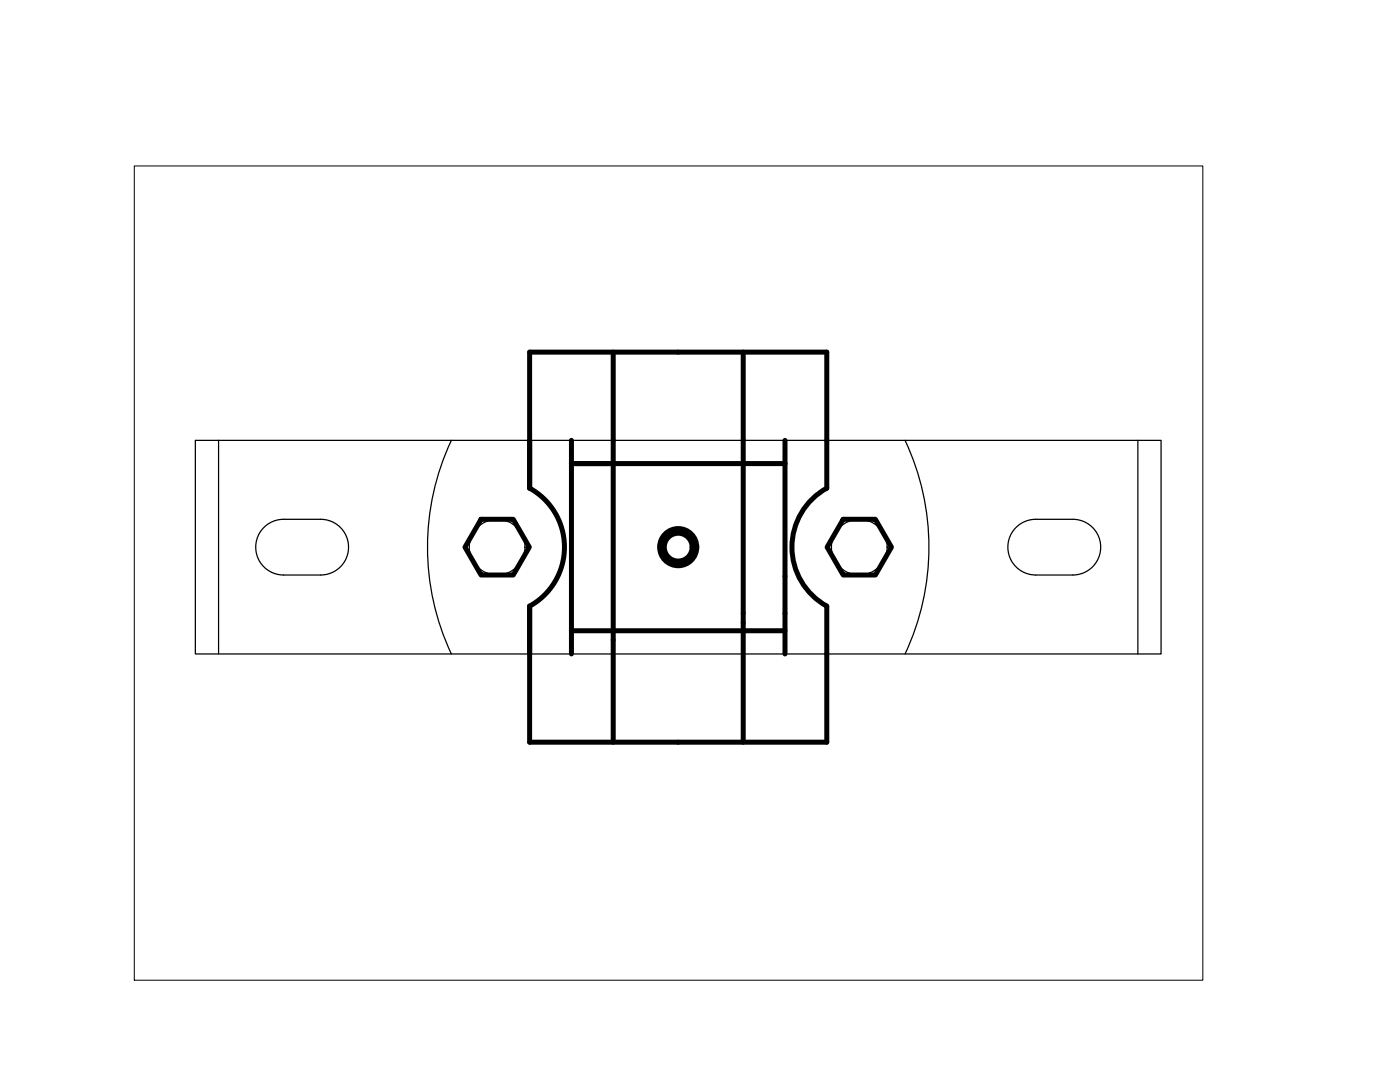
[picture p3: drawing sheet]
<svg xmlns="http://www.w3.org/2000/svg" width="279mm" height="216mm" viewBox="0 0 279 216" stroke-linecap="round" stroke-linejoin="round" font-family="sans-serif">
<!-- layer: 0 -->
<g fill="none" stroke="#000" stroke-width=".25">
<path d="M43.6 87.9h188.1v42.6h-192.7v-42.6h4.6v42.6M90.1 87.9a50 50 0 0 0 0 42.6M180.6 87.9a50 50 0 0 1 0 42.6M227.1 87.9v42.6M52.7 105.2a5.6 5.6 0 0 1 3.9-1.6h7.4a5.6 5.6 0 0 1 5.6 5.6 5.6 5.6 0 0 1-5.6 5.5h-7.4a5.6 5.6 0 0 1-5.1-3.4 5.6 5.6 0 0 1 1.2-6.1zM202.8 105.2a5.6 5.6 0 0 1 3.9-1.6h7.4a5.6 5.6 0 0 1 5.6 5.6 5.6 5.6 0 0 1-5.6 5.5h-7.4a5.6 5.6 0 0 1-5.1-3.4 5.6 5.6 0 0 1 1.2-6.1z"/>
<circle cx="99.2" cy="109.2" r="5.6"/>
<circle cx="135.4" cy="109.2" r="3.7"/>
<circle cx="171.5" cy="109.2" r="5.6"/>
</g>
<g fill="none" stroke="#000" stroke-width="1">
<path d="M105.7 70.3h59.3v27.1a13.4 13.4 0 0 0 0 23.5v27.2h-59.3v-27.2a13.4 13.4 0 0 0 0-23.5zM122.4 70.3v77.8M148.3 70.3v77.8M114 87.9v4.6h8.4M122.4 92.5h34.3M122.4 92.5h-8.4v38M156.7 87.9v42.6M96 103.6h6.4l3.2 5.6-3.2 5.5h-6.4l-3.2-5.5zM168.3 103.6h6.4l3.2 5.6-3.2 5.5h-6.4l-3.2-5.5zM114 125.9h42.7"/>
<circle cx="135.4" cy="109.2" r="3.7"/>
<circle cx="135.4" cy="109.2" r="2.78"/>
</g>
<g fill="#000" stroke="#000" stroke-width=".2">
<path d="M135 112.9h.7zM135.2 105.5h.3z"/>
<path d="M131.6 109.2l1 .1v-.1zM131.6 109.2l1 .1h-1z"/>
<path d="M131.6 109l1 .2v-.2zM131.6 109l1 .2h-1z"/>
<path d="M131.6 109.3h1zM131.6 109.3h1z"/>
<path d="M131.7 109h.9zM131.7 109h.9z"/>
<path d="M131.7 109.3l.9 .2v-.2zM131.7 109.3l.9 .2h-.9z"/>
<path d="M131.7 108.9l.9 .1v-.1zM131.7 108.9l.9 .1h-.9z"/>
<path d="M131.7 109.5h.9zM131.7 109.5h.9z"/>
<path d="M131.7 108.9h.9zM131.7 108.9h.9z"/>
<path d="M131.7 109.5l.9 .1zM131.7 109.5l.9 .1z"/>
<path d="M131.7 108.8h.9zM131.7 108.8l.9 .1z"/>
<path d="M131.7 109.6l.9 .1zM131.7 109.6l.9 .1z"/>
<path d="M131.7 108.7h.9zM131.7 108.7l.9 .1z"/>
<path d="M131.7 109.7h.9zM131.7 109.7h.9z"/>
<path d="M131.7 108.6h.9zM131.7 108.6l.9 .1z"/>
<path d="M131.7 109.7l.9 .1zM131.7 109.7l.9 .1z"/>
<path d="M131.7 108.5h.9zM131.7 108.5l.9 .1z"/>
<path d="M131.7 109.8l1 .1zM131.7 109.8l1 .1z"/>
<path d="M131.7 108.5h1zM131.7 108.5h.9z"/>
<path d="M131.7 109.9l1 .1v-.1zM131.7 109.9l1 .1h-1z"/>
<path d="M131.7 108.4l1 .1v-.1zM131.7 108.4l1 .1h-1z"/>
<path d="M131.7 110h1zM131.7 110h1z"/>
<path d="M131.7 108.3h1zM131.7 108.3l1 .1z"/>
<path d="M131.7 110l1 .1v-.1zM131.7 110l1 .1h-.9z"/>
<path d="M131.8 108.2l.9 .1v-.1zM131.8 108.2l.9 .1h-1z"/>
<path d="M131.8 110.1h.9zM131.8 110.1h.9z"/>
<path d="M131.8 108.2h.9zM131.8 108.2h.9z"/>
<path d="M131.8 110.1l1 .2-.1-.2zM131.8 110.1l1 .2h-1z"/>
<path d="M131.8 108.1l.9 .1 .1-.1zM131.8 108.1l.9 .1h-.9z"/>
<path d="M131.8 110.3h1zM131.8 110.3h1z"/>
<path d="M131.8 108.1h1zM131.8 108.1h1z"/>
<path d="M131.8 110.3l1.1 .1-.1-.1zM131.8 110.3l1.1 .1h-1z"/>
<path d="M131.9 108l.9 .1 .1-.1zM131.9 108l.9 .1h-1z"/>
<path d="M131.9 110.4h1zM131.9 110.4h1z"/>
<path d="M131.9 107.9h1zM131.9 107.9l1 .1z"/>
<path d="M131.9 110.4l1 .1zM131.9 110.4l1 .1z"/>
<path d="M131.9 107.8h1zM131.9 107.8l1 .1z"/>
<path d="M131.9 110.5l1.1 .1zM131.9 110.5l1.1 .1z"/>
<path d="M131.9 107.8h1.1zM131.9 107.8h1z"/>
<path d="M131.9 110.6l1.1 .1zM131.9 110.6l1.1 .1z"/>
<path d="M132 107.7h1zM132 107.7l1 .1z"/>
<path d="M132 110.7h1.1zM132 110.7h1.1z"/>
<path d="M132 107.6h1.1zM132 107.6l1 .1h-1z"/>
<path d="M132 110.7l1.1 .1zM132 110.7l1.1 .1z"/>
<path d="M132 107.6h1.1zM132 107.6h1.1z"/>
<path d="M132 110.8l1.2 .1-.1-.1zM132 110.8l1.2 .1h-1.1z"/>
<path d="M132.1 107.5l1 .1 .1-.1zM132.1 107.5l1 .1h-1.1z"/>
<path d="M132.1 110.9h1.1zM132.1 110.9h1.1z"/>
<path d="M132.1 107.5h1.1zM132.1 107.5h1.1z"/>
<path d="M132.1 110.9l1.1 .1zM132.1 110.9l1.1 .1z"/>
<path d="M132.1 107.4h1.1zM132.1 107.4l1.1 .1h-1.1z"/>
<path d="M132.1 111h1.2zM132.1 111h1.2z"/>
<path d="M132.1 107.3h1.2zM132.1 107.3l1.1 .1z"/>
<path d="M132.1 111l1.2 .1zM132.1 111l1.2 .1z"/>
<path d="M132.2 107.3h1.1zM132.2 107.3h1.1z"/>
<path d="M132.2 111.1l1.2 .1zM132.2 111.1l1.2 .1z"/>
<path d="M132.2 107.2h1.2zM132.2 107.2l1.1 .1z"/>
<path d="M132.2 111.2h1.2zM132.2 111.2h1.2z"/>
<path d="M132.2 107.2h1.2zM132.2 107.2h1.2z"/>
<path d="M132.2 111.2l1.3 .1zM132.2 111.2l1.3 .1z"/>
<path d="M132.3 107.1h1.2zM132.3 107.1l1.1 .1h-1.2z"/>
<path d="M132.3 111.3h1.3zM132.3 111.3h1.3z"/>
<path d="M132.3 107.1h1.3zM132.3 107.1h1.2z"/>
<path d="M132.3 111.3l1.3 .1zM132.3 111.3l1.3 .1z"/>
<path d="M132.4 107h1.2zM132.4 107l1.2 .1z"/>
<path d="M132.4 111.4h1.3zM132.4 111.4h1.3z"/>
<path d="M132.4 106.9h1.3zM132.4 106.9l1.2 .1z"/>
<path d="M132.4 111.4l1.4 .1zM132.4 111.4l1.4 .1z"/>
<path d="M132.4 106.9h1.4zM132.4 106.9h1.3z"/>
<path d="M132.4 111.5h1.5zM132.4 111.5h1.5z"/>
<path d="M132.5 106.8h1.4zM132.5 106.8l1.3 .1z"/>
<path d="M132.5 111.5l1.4 .1zM132.5 111.5l1.4 .1z"/>
<path d="M132.5 106.8h1.4zM132.5 106.8h1.4z"/>
<path d="M132.5 111.6h1.5zM132.5 111.6h1.5z"/>
<path d="M132.6 106.7h1.4zM132.6 106.7l1.3 .1z"/>
<path d="M132.6 111.6l1.5 .1zM132.6 111.6l1.5 .1z"/>
<path d="M132.6 106.7h1.5zM132.6 106.7h1.4z"/>
<path d="M132.6 111.7h1.5zM132.6 111.7h1.5z"/>
<path d="M132.6 106.7h1.5zM132.6 106.7h1.5z"/>
<path d="M132.6 111.7h1.7zM132.6 111.7h1.7z"/>
<path d="M132.7 106.6h1.6zM132.7 106.6l1.4 .1z"/>
<path d="M132.7 111.7l1.7 .1zM132.7 111.7l1.7 .1z"/>
<path d="M132.7 106.6h1.7zM132.7 106.6h1.6z"/>
<path d="M132.7 111.8h1.7zM132.7 111.8h1.7z"/>
<path d="M132.7 106.6h1.7zM132.7 106.6h1.7z"/>
<path d="M132.7 111.8h1.8zM132.7 111.8h1.8z"/>
<path d="M132.8 106.5h1.7zM132.7 106.6h1.7z"/>
<path d="M132.8 111.8l1.9 .1zM132.8 111.8l1.9 .1z"/>
<path d="M132.8 106.5h1.9zM132.8 106.5h1.7z"/>
<path d="M132.8 111.9h2zM132.8 111.9h2z"/>
<path d="M132.8 106.5h2zM132.8 106.5h1.9z"/>
<path d="M132.8 111.9h2zM132.8 111.9h2z"/>
<path d="M132.8 106.4h2zM132.8 106.5h2z"/>
<path d="M132.8 111.9h2.1zM132.8 111.9h2.1z"/>
<path d="M132.9 106.4h2zM132.8 106.4h2z"/>
<path d="M132.9 111.9h2.2zM132.9 111.9h2.2z"/>
<path d="M135 112.9h.5zM135.2 112.9h.3z"/>
<path d="M132.9 106.4h2.2zM132.9 106.4h2z"/>
<path d="M132.9 111.9l2.3 .1zM132.9 111.9l2.3 .1z"/>
<path d="M132.9 106.4h2.3zM132.9 106.4h2.2z"/>
<path d="M132.9 112h2.5zM132.9 112h2.5z"/>
<path d="M132.9 106.4h2.5zM132.9 106.4h2.3z"/>
<path d="M135.2 105.5h.5zM135 105.5h.7z"/>
<path d="M135 105.5h.8zM134.9 105.5h.9z"/>
<path d="M134.9 105.5h1.1zM134.7 105.5h1.3z"/>
<path d="M134.9 112.9h.9zM134.9 112.9h.8z"/>
<path d="M134.7 105.5l1.5 .1zM134.5 105.6h1.7z"/>
<path d="M134.7 112.8h1.3zM134.7 112.8l1.1 .1z"/>
<path d="M134.5 105.6h1.8zM134.4 105.6h1.9z"/>
<path d="M134.5 112.8h1.7zM134.5 112.8h1.5z"/>
<path d="M134.4 105.6h2.1zM134.2 105.6h2.3z"/>
<path d="M134.4 112.8h1.9zM134.4 112.8h1.8z"/>
<path d="M134.2 105.6l2.4 .1zM134.1 105.7h2.5z"/>
<path d="M134.2 112.7h2.3zM134.2 112.7l2.1 .1z"/>
<path d="M134.1 105.7l2.7 .1zM133.9 105.8h2.9z"/>
<path d="M134.1 112.7h2.5zM134.1 112.7h2.4z"/>
<path d="M133.9 105.8h3zM133.8 105.8h3.1z"/>
<path d="M133.9 112.6h2.9zM133.9 112.6l2.7 .1z"/>
<path d="M133.8 105.8l3.3 .1zM133.6 105.9h3.5z"/>
<path d="M133.8 112.5h3.1zM133.8 112.5l3 .1z"/>
<path d="M133.6 105.9l3.6 .1zM133.5 106h3.7z"/>
<path d="M133.6 112.5h3.5zM133.6 112.5h3.3z"/>
<path d="M133.5 106l3.8 .1zM133.4 106.1h3.9z"/>
<path d="M133.5 112.4h3.7zM133.5 112.4l3.6 .1z"/>
<path d="M133.4 106.1h4.1zM133.2 106.1h4.3z"/>
<path d="M133.4 112.3h3.9zM133.4 112.3l3.8 .1z"/>
<path d="M133.2 106.1l4.4 .1zM133.1 106.2h4.5z"/>
<path d="M133.2 112.2h4.3zM133.2 112.2l4.1 .1z"/>
<path d="M133.1 106.2l4.6 .1zM133 106.3l.1-.1 4.6 .1z"/>
<path d="M133.1 112.1h4.5zM133.1 112.1l4.4 .1z"/>
<path d="M133 106.3l4.8 .1zM132.9 106.4h4.9z"/>
<path d="M133 112l4.6 .1 .1-.1zM133 112l4.6 .1z"/>
<path d="M135.4 106.4h2.4zM135.4 106.4h2.4z"/>
<path d="M132.9 112h4.9zM132.9 112h4.8z"/>
<path d="M135.5 106.4h2.3zM135.5 106.4h2.3z"/>
<path d="M135.5 112h2.3zM135.4 112h2.4z"/>
<path d="M135.6 106.4h2.2zM135.6 106.4h2.2z"/>
<path d="M135.6 111.9h2.2zM135.5 112h2.3z"/>
<path d="M135.8 106.4h2.1zM135.8 106.4h2.1z"/>
<path d="M135.8 111.9h2zM135.6 111.9h2.2z"/>
<path d="M135.9 106.4l2 .1zM135.9 106.4l2 .1z"/>
<path d="M135.9 111.9h2zM135.8 111.9h2z"/>
<path d="M135.9 106.5h2zM135.9 106.5h2z"/>
<path d="M135.9 111.9h2zM135.9 111.9h2z"/>
<path d="M136 106.5h1.9zM136 106.5h1.9z"/>
<path d="M136 111.9h1.9zM135.9 111.9h2z"/>
<path d="M136.2 106.5l1.8 .1zM136.2 106.5l1.8 .1z"/>
<path d="M136.2 111.8h1.7zM136 111.9h1.9z"/>
<path d="M136.3 106.6h1.7zM136.3 106.6h1.7z"/>
<path d="M136.3 111.8h1.7zM136.2 111.8h1.7z"/>
<path d="M136.3 106.6h1.7zM136.3 106.6h1.7z"/>
<path d="M136.3 111.8h1.7zM136.3 111.8h1.7z"/>
<path d="M136.4 106.6l1.7 .1zM136.4 106.6l1.7 .1z"/>
<path d="M136.4 111.7h1.6zM136.3 111.8h1.7z"/>
<path d="M136.6 106.7h1.5zM136.6 106.7h1.5z"/>
<path d="M136.6 111.7h1.5zM136.4 111.7h1.6z"/>
<path d="M136.6 106.7h1.5zM136.6 106.7h1.5z"/>
<path d="M136.6 111.7h1.5zM136.6 111.7h1.5z"/>
<path d="M136.7 106.7l1.5 .1zM136.7 106.7l1.5 .1z"/>
<path d="M136.7 111.6h1.4zM136.6 111.7h1.5z"/>
<path d="M136.8 106.8h1.4zM136.8 106.8h1.4z"/>
<path d="M136.8 111.6h1.4zM136.7 111.6h1.4z"/>
<path d="M136.8 106.8l1.5 .1zM136.8 106.8l1.5 .1z"/>
<path d="M136.8 111.5h1.4zM136.8 111.6h1.4z"/>
<path d="M136.9 106.9h1.4zM136.9 106.9h1.4z"/>
<path d="M136.9 111.5h1.4zM136.8 111.5h1.4z"/>
<path d="M137 106.9l1.3 .1zM137 106.9l1.3 .1z"/>
<path d="M137 111.4h1.3zM136.9 111.5h1.4z"/>
<path d="M137.1 107l1.3 .1zM137.1 107l1.3 .1z"/>
<path d="M137.1 111.4h1.2zM137 111.4h1.3z"/>
<path d="M137.1 107.1h1.3zM137.1 107.1h1.3z"/>
<path d="M137.1 111.3h1.3zM137.1 111.4h1.2z"/>
<path d="M137.2 107.1l1.3 .1zM137.2 107.1l1.3 .1z"/>
<path d="M137.2 111.3h1.2zM137.1 111.3h1.3z"/>
<path d="M137.3 107.2h1.2zM137.3 107.2h1.2z"/>
<path d="M137.3 111.2h1.2zM137.2 111.3h1.2z"/>
<path d="M137.3 107.2l1.2 .1zM137.3 107.2l1.2 .1z"/>
<path d="M137.3 111.2h1.2zM137.3 111.2h1.2z"/>
<path d="M137.4 107.3h1.2zM137.4 107.3h1.2z"/>
<path d="M137.4 111.1h1.1zM137.4 111.1l1.1 .1h-1.2z"/>
<path d="M137.4 107.3l1.2 .1zM137.4 107.3l1.2 .1z"/>
<path d="M137.4 111h1.2zM137.4 111l1.1 .1z"/>
<path d="M137.5 107.4l1.1 .1zM137.5 107.4l1.1 .1z"/>
<path d="M137.5 111h1.1zM137.5 111h1.1z"/>
<path d="M137.5 107.5h1.1zM137.5 107.5h1.1z"/>
<path d="M137.5 110.9h1.1zM137.5 110.9l1.1 .1h-1.1z"/>
<path d="M137.5 107.5l1.2 .1-.1-.1zM137.5 107.5l1.2 .1h-1.1z"/>
<path d="M137.5 110.9h1.1zM137.5 110.9h1.1z"/>
<path d="M137.6 107.6h1.1zM137.6 107.6h1.1z"/>
<path d="M137.6 110.8l1 .1 .1-.1zM137.6 110.8l1 .1h-1.1z"/>
<path d="M137.6 107.6l1.2 .1zM137.6 107.6l1.2 .1z"/>
<path d="M137.6 110.7h1.1zM137.6 110.7l1.1 .1z"/>
<path d="M137.7 107.7l1.1 .1zM137.7 107.7l1.1 .1z"/>
<path d="M137.7 110.7h1.1zM137.7 110.7h1h-1.1z"/>
<path d="M137.7 107.8h1.1zM137.7 107.8h1.1z"/>
<path d="M137.7 110.6h1.1zM137.7 110.6l1.1 .1z"/>
<path d="M137.8 107.8l1 .1zM137.8 107.8l1 .1z"/>
<path d="M137.8 110.5h1zM137.8 110.5l1 .1z"/>
<path d="M137.8 107.9l1 .1zM137.8 107.9l1 .1z"/>
<path d="M137.8 110.4h1zM137.8 110.4l1 .1z"/>
<path d="M137.8 108l1.1 .1-.1-.1zM137.8 108l1.1 .1h-1z"/>
<path d="M137.8 110.4h1zM137.8 110.4h1z"/>
<path d="M137.9 108.1h1zM137.9 108.1h1z"/>
<path d="M137.9 110.3l.9 .1 .1-.1zM137.9 110.3l.9 .1h-1z"/>
<path d="M137.9 108.1l1 .1v-.1zM137.9 108.1l1 .1h-.9z"/>
<path d="M137.9 110.3h1zM137.9 110.3h1z"/>
<path d="M138 108.2h.9zM138 108.2h.9z"/>
<path d="M138 110.1l.9 .2v-.2zM138 110.1l.9 .2h-1z"/>
<path d="M138 108.2l1 .1-.1-.1zM138 108.2l1 .1h-1z"/>
<path d="M138 110.1h.9zM138 110.1h.9z"/>
<path d="M138 108.3l1 .1zM138 108.3l1 .1z"/>
<path d="M138 110l.9 .1 .1-.1zM138 110l.9 .1h-.9z"/>
<path d="M138 108.4l1 .1v-.1zM138 108.4l1 .1h-1z"/>
<path d="M138 110h1zM138 110h1z"/>
<path d="M138 108.5h1zM138 108.5h1z"/>
<path d="M138 109.9l1 .1v-.1zM138 109.9l1 .1h-1z"/>
<path d="M138.1 108.5l.9 .1zM138.1 108.5l.9 .1z"/>
<path d="M138.1 109.8h.9zM138.1 109.8l.9 .1z"/>
<path d="M138.1 108.6l.9 .1zM138.1 108.6l.9 .1z"/>
<path d="M138.1 109.7h.9zM138.1 109.7l.9 .1z"/>
<path d="M138.1 108.7l.9 .1zM138.1 108.7l.9 .1z"/>
<path d="M138.1 109.7h.9zM138.1 109.7h.9z"/>
<path d="M138.1 108.8l.9 .1zM138.1 108.8l.9 .1z"/>
<path d="M138.1 109.6h.9zM138.1 109.6l.9 .1z"/>
<path d="M138.1 108.9h.9zM138.1 108.9h.9z"/>
<path d="M138.1 109.5h.9zM138.1 109.5l.9 .1z"/>
<path d="M138.1 108.9l1 .1-.1-.1zM138.1 108.9l1 .1h-1z"/>
<path d="M138.1 109.5h.9zM138.1 109.5h.9z"/>
<path d="M138.1 109h1zM138.1 109h1z"/>
<path d="M138.1 109l1 .2v-.2zM138.1 109l1 .2h-1z"/>
<path d="M138.1 109.3h1zM138.1 109.3h1z"/>
<path d="M138.1 109.3l.9 .2 .1-.2zM138.1 109.3l.9 .2h-.9z"/>
<path d="M138.1 109.2l1 .1v-.1zM138.1 109.2l1 .1h-1z"/>
</g>
<path d="M26.8 33.1h213.3v162.5h-213.3z" fill="none" stroke="#000" stroke-width=".2"/>
</svg>
